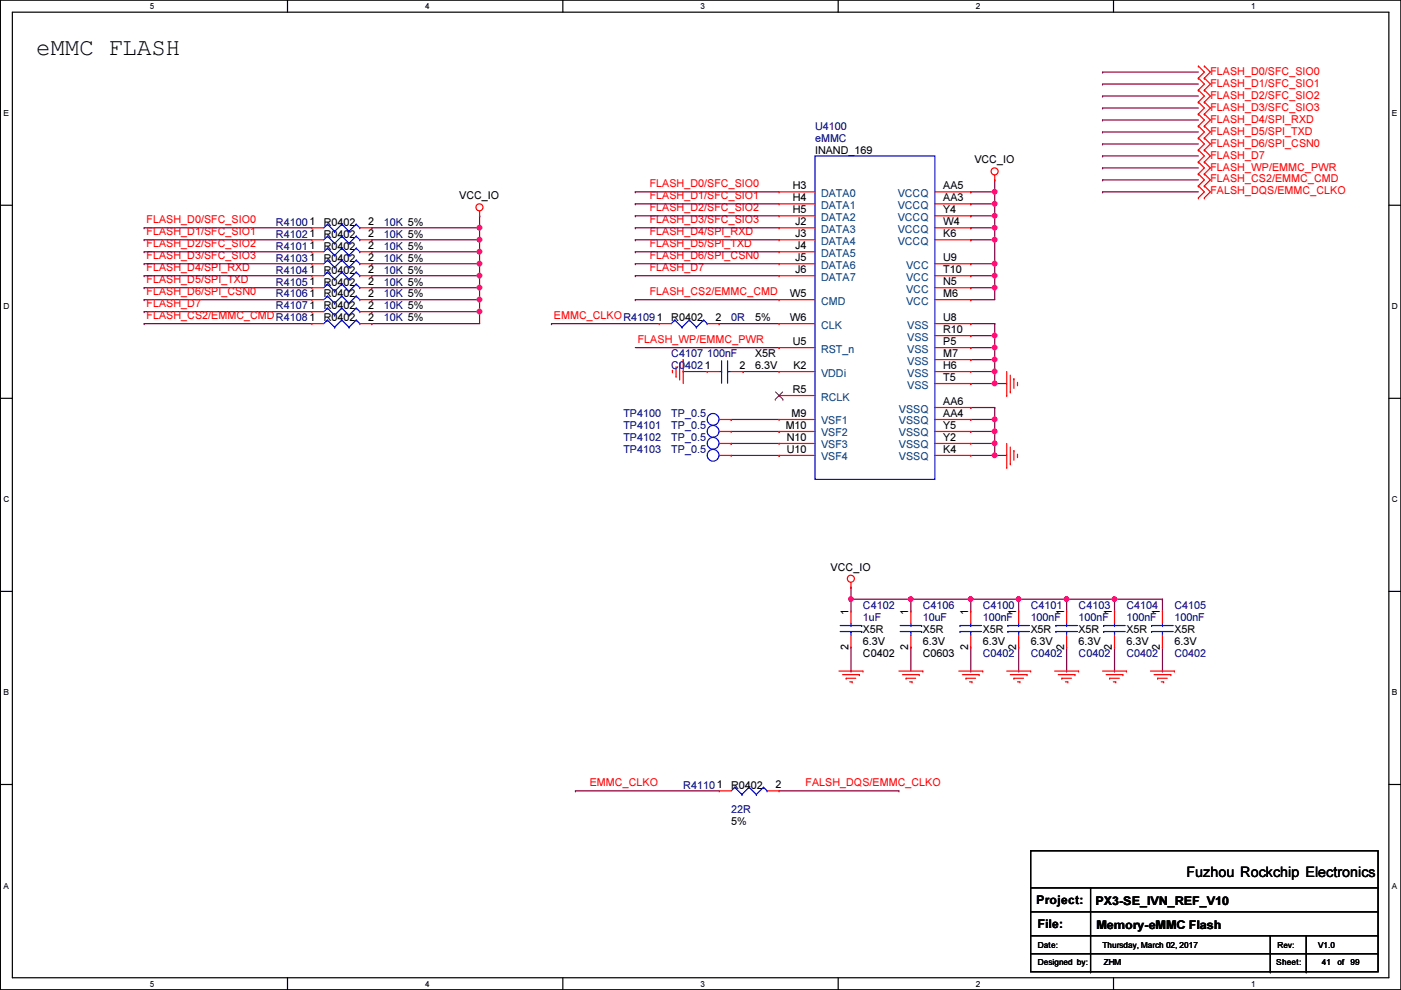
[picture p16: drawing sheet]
<svg xmlns="http://www.w3.org/2000/svg" width="297mm" height="210mm" viewBox="0 0 297 210" stroke-linecap="round" stroke-linejoin="round" font-family="sans-serif">
<defs><g id="words">
<text font-size="5.1" x="7.7" y="11.7">eMMC FLASH</text>
<text font-size="3" x="251.5" y="185.9">Fuzhou Rockchip Electronics</text>
<g font-size="2.5">
<text x="219.8" y="191.6">Project:</text>
<text x="232.2" y="191.9">PX3-SE_IVN_REF_V10</text>
<text x="220" y="196.7">File:</text>
<text x="232.5" y="197">Memory-eMMC Flash</text>
</g>
<g font-size="2.3" fill="#f00">
<text x="256.6" y="15.8">FLASH_D0/SFC_SIO0</text>
<text x="256.6" y="20.9">FLASH_D2/SFC_SIO2</text>
<text x="256.6" y="18.4">FLASH_D1/SFC_SIO1</text>
<text x="256.6" y="23.5">FLASH_D3/SFC_SIO3</text>
<text x="256.6" y="28.5">FLASH_D5/SPI_TXD</text>
<text x="256.6" y="26">FLASH_D4/SPI_RXD</text>
<text x="256.6" y="33.6">FLASH_D7</text>
<text x="256.6" y="31.1">FLASH_D6/SPI_CSN0</text>
<text x="137.7" y="39.8">FLASH_D0/SFC_SIO0</text>
<text x="256.6" y="41.2">FALSH_DQS/EMMC_CLKO</text>
<text x="256.6" y="38.7">FLASH_CS2/EMMC_CMD</text>
<text x="256.6" y="36.2">FLASH_WP/EMMC_PWR</text>
<text x="31.1" y="47.4">FLASH_D0/SFC_SIO0</text>
<text x="137.7" y="47.4">FLASH_D3/SFC_SIO3</text>
<text x="137.7" y="44.8">FLASH_D2/SFC_SIO2</text>
<text x="137.7" y="42.3">FLASH_D1/SFC_SIO1</text>
<text x="31.1" y="49.9">FLASH_D1/SFC_SIO1</text>
<text x="31.1" y="52.5">FLASH_D2/SFC_SIO2</text>
<text x="137.7" y="49.9">FLASH_D4/SPI_RXD</text>
<text x="137.7" y="52.5">FLASH_D5/SPI_TXD</text>
<text x="31.1" y="57.5">FLASH_D4/SPI_RXD</text>
<text x="31.1" y="55">FLASH_D3/SFC_SIO3</text>
<text x="137.7" y="57.5">FLASH_D7</text>
<text x="137.7" y="55">FLASH_D6/SPI_CSN0</text>
<text x="31.1" y="60.1">FLASH_D5/SPI_TXD</text>
<text x="31.1" y="62.6">FLASH_D6/SPI_CSN0</text>
<text x="31.1" y="65.2">FLASH_D7</text>
<text x="137.7" y="62.6">FLASH_CS2/EMMC_CMD</text>
<text x="31.1" y="67.7">FLASH_CS2/EMMC_CMDR41081</text>
<text x="117.4" y="67.7">EMMC_CLKOR41091</text>
<text x="135.2" y="72.8">FLASH_WP/EMMC_PWR</text>
<text x="125" y="166.8">EMMC_CLKO</text>
<text x="170.8" y="166.8">FALSH_DQS/EMMC_CLKO</text>
</g>
<g font-size="2.3" fill="#000080">
<text x="172.8" y="27.5">U4100</text>
<text x="172.8" y="30.1">eMMC</text>
<text x="58.5" y="47.8">R41001</text>
<text x="81.4" y="47.8">10K 5%</text>
<text x="58.5" y="50.4">R41021</text>
<text x="58.5" y="52.9">R41011</text>
<text x="81.4" y="50.4">10K 5%</text>
<text x="81.4" y="52.9">10K 5%</text>
<text x="58.5" y="55.5">R41031</text>
<text x="58.5" y="58">R41041</text>
<text x="81.4" y="55.5">10K 5%</text>
<text x="81.4" y="58">10K 5%</text>
<text x="58.5" y="60.5">R41051</text>
<text x="58.5" y="63.1">R41061</text>
<text x="58.5" y="65.6">R41071</text>
<text x="81.4" y="60.5">10K 5%</text>
<text x="81.4" y="63.1">10K 5%</text>
<text x="81.4" y="65.6">10K 5%</text>
<text x="81.4" y="68.2">10K 5%</text>
<text x="155" y="68.2">0R</text>
<text x="142.3" y="75.8">C4107 100nF</text>
<text x="142.3" y="78.3">C04021</text>
<text x="132.2" y="88.5">TP4100</text>
<text x="142.3" y="88.5">TP_0.5</text>
<text x="132.2" y="91">TP4101</text>
<text x="132.2" y="93.6">TP4102</text>
<text x="142.3" y="91">TP_0.5</text>
<text x="142.3" y="93.6">TP_0.5</text>
<text x="132.2" y="96.1">TP4103</text>
<text x="142.3" y="96.1">TP_0.5</text>
<text x="183" y="129.1">C4102</text>
<text x="183" y="131.7">1uF</text>
<text x="195.7" y="129.1">C4106</text>
<text x="195.7" y="131.7">10uF</text>
<text x="208.4" y="129.1">C4100</text>
<text x="208.4" y="131.7">100nF</text>
<text x="218.5" y="129.1">C4101</text>
<text x="218.5" y="131.7">100nF</text>
<text x="228.7" y="129.1">C4103</text>
<text x="228.7" y="131.7">100nF</text>
<text x="238.8" y="129.1">C4104</text>
<text x="238.8" y="131.7">100nF</text>
<text x="249" y="129.1">C4105</text>
<text x="249" y="131.7">100nF</text>
<text x="208.4" y="139.3">C0402</text>
<text x="218.5" y="139.3">C0402</text>
<text x="228.7" y="139.3">C0402</text>
<text x="238.8" y="139.3">C0402</text>
<text x="249" y="139.3">C0402</text>
<text x="144.9" y="167.2">R41101</text>
<text x="155" y="172.3">22R</text>
</g>
<g font-size="2.3">
<text x="172.8" y="32.6">INAND_169</text>
<text x="206.6" y="34.6">VCC_IO</text>
<text x="168.1" y="40.1">H3</text>
<text x="200" y="40.1">AA5</text>
<text x="68.7" y="47.8">R0402</text>
<text x="78.1" y="47.8">2</text>
<text x="97.4" y="42.2">VCC_IO</text>
<text x="168.1" y="42.7">H4</text>
<text x="168.1" y="45.2">H5</text>
<text x="168.6" y="47.8">J2</text>
<text x="200" y="45.2">Y4</text>
<text x="200" y="42.7">AA3</text>
<text x="200" y="47.8">W4</text>
<text x="68.7" y="50.4">R0402</text>
<text x="68.7" y="52.9">R0402</text>
<text x="78.1" y="50.3">2</text>
<text x="78.1" y="52.8">2</text>
<text x="168.6" y="50.3">J3</text>
<text x="168.6" y="52.8">J4</text>
<text x="200" y="50.3">K6</text>
<text x="68.7" y="55.5">R0402</text>
<text x="68.7" y="58">R0402</text>
<text x="78.1" y="55.4">2</text>
<text x="78.1" y="57.9">2</text>
<text x="168.6" y="55.4">J5</text>
<text x="168.6" y="57.9">J6</text>
<text x="200" y="57.9">T10</text>
<text x="200" y="55.4">U9</text>
<text x="68.7" y="60.5">R0402</text>
<text x="68.7" y="63.1">R0402</text>
<text x="68.7" y="65.6">R0402</text>
<text x="78.1" y="60.5">2</text>
<text x="78.1" y="63">2</text>
<text x="78.1" y="65.5">2</text>
<text x="167.5" y="63">W5</text>
<text x="200" y="63">M6</text>
<text x="200" y="60.5">N5</text>
<text x="68.7" y="68.2">R0402</text>
<text x="78.1" y="68.1">2</text>
<text x="142.3" y="68.2">R0402</text>
<text x="151.7" y="68.1">2</text>
<text x="160.1" y="68.2">5%</text>
<text x="167.5" y="68.1">W6</text>
<text x="200" y="70.6">R10</text>
<text x="200" y="68.1">U8</text>
<text x="160.1" y="75.8">X5R</text>
<text x="168.1" y="73.2">U5</text>
<text x="200" y="75.7">M7</text>
<text x="200" y="73.2">P5</text>
<text x="156.8" y="78.2">2</text>
<text x="160.1" y="78.3">6.3V</text>
<text x="168.1" y="83.3">R5</text>
<text x="168.2" y="78.2">K2</text>
<text x="200" y="78.2">H6</text>
<text x="200" y="80.8">T5</text>
<text x="167.8" y="88.4">M9</text>
<text x="200" y="88.4">AA4</text>
<text x="200" y="85.9">AA6</text>
<text x="166.6" y="90.9">M10</text>
<text x="166.8" y="93.5">N10</text>
<text x="200" y="93.5">Y2</text>
<text x="200" y="90.9">Y5</text>
<text x="166.8" y="96">U10</text>
<text x="200" y="96">K4</text>
<text x="176.1" y="121">VCC_IO</text>
<text x="179.9" y="130.3" transform="rotate(-90 179.9 130.3)">1</text>
<text x="192.6" y="130.3" transform="rotate(-90 192.6 130.3)">1</text>
<text x="205.3" y="130.3" transform="rotate(-90 205.3 130.3)">1</text>
<text x="215.4" y="130.3" transform="rotate(-90 215.4 130.3)">1</text>
<text x="225.6" y="130.3" transform="rotate(-90 225.6 130.3)">1</text>
<text x="235.8" y="130.3" transform="rotate(-90 235.8 130.3)">1</text>
<text x="245.9" y="130.3" transform="rotate(-90 245.9 130.3)">1</text>
<text x="179.9" y="137.7" transform="rotate(-90 179.9 137.7)">2</text>
<text x="183" y="134.2">X5R</text>
<text x="183" y="136.7">6.3V</text>
<text x="192.6" y="137.7" transform="rotate(-90 192.6 137.7)">2</text>
<text x="195.7" y="134.2">X5R</text>
<text x="195.7" y="136.7">6.3V</text>
<text x="205.3" y="137.7" transform="rotate(-90 205.3 137.7)">2</text>
<text x="208.4" y="134.2">X5R</text>
<text x="208.4" y="136.7">6.3V</text>
<text x="215.4" y="137.7" transform="rotate(-90 215.4 137.7)">2</text>
<text x="218.5" y="134.2">X5R</text>
<text x="218.5" y="136.7">6.3V</text>
<text x="225.6" y="137.7" transform="rotate(-90 225.6 137.7)">2</text>
<text x="228.7" y="134.2">X5R</text>
<text x="228.7" y="136.7">6.3V</text>
<text x="235.8" y="137.7" transform="rotate(-90 235.8 137.7)">2</text>
<text x="238.8" y="134.2">X5R</text>
<text x="238.8" y="136.7">6.3V</text>
<text x="245.9" y="137.7" transform="rotate(-90 245.9 137.7)">2</text>
<text x="249" y="134.2">X5R</text>
<text x="249" y="136.7">6.3V</text>
<text x="183" y="139.3">C0402</text>
<text x="195.7" y="139.3">C0603</text>
<text x="155" y="167.2">R0402</text>
<text x="164.4" y="167.1">2</text>
<text x="155" y="174.8">5%</text>
</g>
<g font-size="2.3" fill="#004080">
<text x="174.1" y="41.7">DATA0</text>
<text x="190.3" y="41.7">VCCQ</text>
<text x="174.1" y="44.3">DATA1</text>
<text x="174.1" y="46.8">DATA2</text>
<text x="190.3" y="46.8">VCCQ</text>
<text x="190.3" y="44.3">VCCQ</text>
<text x="174.1" y="49.4">DATA3</text>
<text x="174.1" y="51.9">DATA4</text>
<text x="190.3" y="51.9">VCCQ</text>
<text x="190.3" y="49.4">VCCQ</text>
<text x="174.1" y="54.4">DATA5</text>
<text x="174.1" y="57">DATA6</text>
<text x="174.1" y="59.5">DATA7</text>
<text x="192.1" y="59.5">VCC</text>
<text x="192.1" y="57">VCC</text>
<text x="174.1" y="64.6">CMD</text>
<text x="192.1" y="64.6">VCC</text>
<text x="192.1" y="62.1">VCC</text>
<text x="174.1" y="69.7">CLK</text>
<text x="192.4" y="69.7">VSS</text>
<text x="174.1" y="74.8">RST_n</text>
<text x="192.4" y="77.3">VSS</text>
<text x="192.4" y="72.2">VSS</text>
<text x="192.4" y="74.8">VSS</text>
<text x="174.1" y="79.8">VDDi</text>
<text x="192.4" y="79.8">VSS</text>
<text x="192.4" y="82.4">VSS</text>
<text x="174.1" y="84.9">RCLK</text>
<text x="190.6" y="87.5">VSSQ</text>
<text x="174.1" y="90">VSF1</text>
<text x="174.1" y="92.5">VSF2</text>
<text x="174.1" y="95.1">VSF3</text>
<text x="190.6" y="95.1">VSSQ</text>
<text x="190.6" y="92.5">VSSQ</text>
<text x="190.6" y="90">VSSQ</text>
<text x="174.1" y="97.6">VSF4</text>
<text x="190.6" y="97.6">VSSQ</text>
</g>
<g font-size="1.8">
<text x="31.8" y="1.9">5</text>
<text x="90.1" y="1.9">4</text>
<text x="148.5" y="1.9">3</text>
<text x="206.9" y="1.9">2</text>
<text x="265.3" y="1.9">1</text>
<text x=".7" y="24.6">E</text>
<text x="295.1" y="24.6">E</text>
<text x=".7" y="65.6">D</text>
<text x="295.1" y="65.6">D</text>
<text x=".7" y="106.5">C</text>
<text x="295.1" y="106.5">C</text>
<text x=".7" y="147.4">B</text>
<text x="295.1" y="147.4">B</text>
<text x=".7" y="188.4">A</text>
<text x="295.1" y="188.4">A</text>
<text x="220" y="201">Date:</text>
<text x="233.8" y="201">Thursday, March 02, 2017</text>
<text x="279.5" y="201">V1.0</text>
<text x="31.8" y="209.2">5</text>
<text x="90.1" y="209.2">4</text>
<text x="148.5" y="209.2">3</text>
<text x="206.9" y="209.2">2</text>
<text x="220" y="204.6">Designed by:</text>
<text x="234" y="204.6">ZHM</text>
<text x="265.3" y="209.2">1</text>
<text x="270.6" y="204.6">Sheet:</text>
<text x="280.2" y="204.6">41</text>
<text x="283.5" y="204.6">of 99</text>
</g>
<text font-size="1.7" x="270.8" y="201">Rev:</text>
</g></defs>
<path d="M.1 0h296.9v209.8h-296.9zM2.6 2.6h291.9v204.7h-291.9z" fill="none" stroke="#000" stroke-width=".25"/>
<g fill="#fff">
<path d="M31.8 .3h1v2h-1z"/>
<path d="M31.8 207.6h1v1.9h-1z"/>
</g>
<path d="M61 0v2.6M61 207.3v2.5" fill="none" stroke="#000" stroke-width=".25"/>
<g fill="#fff">
<path d="M90.1 .3h1v2h-1z"/>
<path d="M90.1 207.6h1v1.9h-1z"/>
</g>
<path d="M119.3 0v2.6M119.3 207.3v2.5" fill="none" stroke="#000" stroke-width=".25"/>
<g fill="#fff">
<path d="M148.5 .3h1v2h-1z"/>
<path d="M148.5 207.6h1v1.9h-1z"/>
</g>
<path d="M177.7 0v2.6M177.7 207.3v2.5" fill="none" stroke="#000" stroke-width=".25"/>
<g fill="#fff">
<path d="M206.9 .3h1v2h-1z"/>
<path d="M206.9 207.6h1v1.9h-1z"/>
</g>
<path d="M236.1 0v2.6M236.1 207.3v2.5" fill="none" stroke="#000" stroke-width=".25"/>
<g fill="#fff">
<path d="M265.3 .3h.9v2h-.9z"/>
<path d="M265.3 207.6h.9v1.9h-.9z"/>
<path d="M.7 23h1.2v2h-1.2z"/>
<path d="M295.1 23h1.2v2h-1.2z"/>
<path d="M.7 64h1.3v2h-1.3z"/>
<path d="M295.1 64h1.3v2h-1.3z"/>
</g>
<path d="M.1 43.5h2.5M294.5 43.5h2.5" fill="none" stroke="#000" stroke-width=".25"/>
<g fill="#fff">
<path d="M.7 104.9h1.3v2h-1.3z"/>
<path d="M295.1 104.9h1.3v2h-1.3z"/>
</g>
<path d="M.1 84.5h2.5M294.5 84.5h2.5" fill="none" stroke="#000" stroke-width=".25"/>
<g fill="#fff">
<path d="M.7 145.8h1.2v2h-1.2z"/>
<path d="M295.1 145.8h1.2v2h-1.2z"/>
</g>
<path d="M.1 125.4h2.5M294.5 125.4h2.5" fill="none" stroke="#000" stroke-width=".25"/>
<g fill="#fff">
<path d="M.7 186.8h1.2v2h-1.2z"/>
<path d="M295.1 186.8h1.2v2h-1.2z"/>
</g>
<path d="M.1 166.3h2.5M294.5 166.3h2.5" fill="none" stroke="#000" stroke-width=".25"/>
<path d="M205.8 45.8h.1M210.9 43.2h.1M210.9 43.2v2.6h-5.1" fill="none" stroke="#800040" stroke-width=".25"/>
<circle cx="210.9" cy="45.7" r=".49" fill="#f0f"/>
<circle cx="210.9" cy="45.7" r=".49" fill="none" stroke="#f0f" stroke-width=".25"/>
<path d="M210.9 86.4h.1M210.9 86.4v2.5" fill="none" stroke="#800040" stroke-width=".25"/>
<circle cx="210.9" cy="88.9" r=".49" fill="#f0f"/>
<circle cx="210.9" cy="88.9" r=".49" fill="none" stroke="#f0f" stroke-width=".25"/>
<path d="M210.9 38.1h.1M210.9 38.1v2.6h-5.1M205.8 40.7h.1M205.8 50.8h.1M205.8 48.3h.1M205.8 48.3h5.1M210.9 48.3h.1M210.9 58.5h.1M210.9 48.3v2.5h-5.1M210.9 58.5v2.5" fill="none" stroke="#800040" stroke-width=".25"/>
<circle cx="210.9" cy="48.3" r=".49" fill="#f0f"/>
<circle cx="210.9" cy="48.3" r=".49" fill="none" stroke="#f0f" stroke-width=".25"/>
<path d="M205.8 43.2h.1M210.9 45.8h.1M210.9 40.7h.1M210.9 40.7v2.5h-5.1M210.9 45.8v2.5" fill="none" stroke="#800040" stroke-width=".25"/>
<circle cx="210.9" cy="43.2" r=".49" fill="#f0f"/>
<circle cx="210.9" cy="43.2" r=".49" fill="none" stroke="#f0f" stroke-width=".25"/>
<circle cx="210.9" cy="40.7" r=".49" fill="#f0f"/>
<circle cx="210.9" cy="40.7" r=".49" fill="none" stroke="#f0f" stroke-width=".25"/>
<path d="M205.8 73.7h.1M210.9 71.2h.1M210.9 71.2v2.5h-5.1M205.8 88.9h.1M205.8 91.5h.1M205.8 88.9h5.1M205.8 91.5h5.1" fill="none" stroke="#800040" stroke-width=".25"/>
<circle cx="210.9" cy="73.7" r=".49" fill="#f0f"/>
<circle cx="210.9" cy="73.7" r=".49" fill="none" stroke="#f0f" stroke-width=".25"/>
<path d="M205.8 58.5h.1M205.8 58.5h5.1M157.6 78.8h.1M157.6 78.8h7.6M210.9 68.6h.1M210.9 68.6v2.6M205.8 81.3h.1M205.8 81.3h5.1" fill="none" stroke="#800040" stroke-width=".25"/>
<circle cx="210.9" cy="58.4" r=".49" fill="#f0f"/>
<circle cx="210.9" cy="58.4" r=".49" fill="none" stroke="#f0f" stroke-width=".25"/>
<path d="M205.8 61h.1M205.8 61h5.1M210.9 61h.1M210.9 61v2.5" fill="none" stroke="#800040" stroke-width=".25"/>
<circle cx="210.9" cy="61" r=".49" fill="#f0f"/>
<circle cx="210.9" cy="61" r=".49" fill="none" stroke="#f0f" stroke-width=".25"/>
<g fill="none" stroke="#800040" stroke-width=".25">
<path d="M205.8 55.9h.1M205.8 55.9h5.1M144.9 78.8h.1M144.9 78.8h5M205.8 76.2h.1M205.8 63.5h.1M205.8 68.6h.1M205.8 71.2h.1M205.8 76.2h5.1M205.8 63.5h5.1M205.8 68.6h5.1M205.8 71.2h5.1"/>
<path d="M205.8 86.4h.1M205.8 86.4h5.1M210.9 81.3h.1M210.9 81.3h2.5"/>
</g>
<circle cx="210.9" cy="71.1" r=".49" fill="#f0f"/>
<circle cx="210.9" cy="71.1" r=".49" fill="none" stroke="#f0f" stroke-width=".25"/>
<path d="M210.9 76.2h.1M210.9 73.7v2.5" fill="none" stroke="#800040" stroke-width=".25"/>
<circle cx="210.9" cy="76.2" r=".49" fill="#f0f"/>
<circle cx="210.9" cy="76.2" r=".49" fill="none" stroke="#f0f" stroke-width=".25"/>
<g fill="none" stroke="#800040" stroke-width=".25">
<path d="M134.7 40.7h.1M134.7 50.8h.1M134.7 48.3h.1M134.7 45.8h.1M134.7 58.5h.1M134.7 55.9h.1M134.7 43.2h.1M134.7 53.4h.1M134.7 40.7h30.5M134.7 50.8h30.5M134.7 48.3h30.5M134.7 45.8h30.5"/>
<path d="M134.7 58.5h30.5M134.7 55.9h30.5M134.7 43.2h30.5M134.7 53.4h30.5M210.9 55.9h.1M210.9 55.9v2.6M134.7 63.5h.1M134.7 63.5h30.5M152.5 68.6h.1M152.5 68.6h12.7M210.9 91.5h.1M210.9 96.6h.1"/>
<path d="M210.9 88.9v2.6M210.9 96.6h2.5M205.8 127h.1M205.8 127v2.6M205.8 137.2v5.1M246.5 137.2v5.1M205.8 142.3h.1M246.5 142.3h.1"/>
</g>
<circle cx="205.8" cy="127" r=".49" fill="#f0f"/>
<circle cx="205.8" cy="127" r=".49" fill="none" stroke="#f0f" stroke-width=".25"/>
<path d="M180.4 124.5h.1M180.4 124.5v2.5h12.7M193.1 127h.1" fill="none" stroke="#800040" stroke-width=".25"/>
<circle cx="180.4" cy="127" r=".49" fill="#f0f"/>
<circle cx="180.4" cy="127" r=".49" fill="none" stroke="#f0f" stroke-width=".25"/>
<circle cx="193.1" cy="127" r=".49" fill="#f0f"/>
<circle cx="193.1" cy="127" r=".49" fill="none" stroke="#f0f" stroke-width=".25"/>
<path d="M216 127h.1M216 127v2.6M226.1 127h.1M226.1 137.2v5.1M226.1 127h20.4M236.3 127h.1M236.3 127v2.6M246.5 127h.1M246.5 127v2.6M226.1 142.3h.1" fill="none" stroke="#800040" stroke-width=".25"/>
<circle cx="236.3" cy="127" r=".49" fill="#f0f"/>
<circle cx="236.3" cy="127" r=".49" fill="none" stroke="#f0f" stroke-width=".25"/>
<g fill="none" stroke="#800040" stroke-width=".25">
<path d="M233.8 17.8h.1M233.8 15.3h.1M233.8 17.8h20.3M233.8 15.3h20.3M233.8 25.4h.1M233.8 28h.1M233.8 30.5h.1M233.8 22.9h.1M233.8 20.4h.1M233.8 33.1h.1M233.8 25.4h20.3M233.8 28h20.3"/>
<path d="M233.8 30.5h20.3M233.8 22.9h20.3M233.8 20.4h20.3M233.8 33.1h20.3M30.6 48.3h.1M30.6 58.5h.1M30.6 55.9h.1M30.6 50.8h.1M30.6 53.4h.1M30.6 53.4h35.5M30.6 50.8h35.5M30.6 48.3h35.5"/>
<path d="M30.6 58.5h35.5M30.6 55.9h35.5M78.8 53.4h.1M78.8 50.8h.1M78.8 48.3h.1M78.8 58.5h.1M78.8 55.9h.1M78.8 53.4h22.9M78.8 50.8h22.9M78.8 55.9h22.9M101.7 45.8h.1M101.7 55.9h.1"/>
<path d="M101.7 45.8v2.5h-22.9M101.7 55.9v2.6h-22.9M233.8 40.7h.1M233.8 40.7h20.3M30.6 61h.1M30.6 61h35.5M78.8 61h.1M78.8 61h22.9M216 137.2v5.1M226.1 127h.1M226.1 127v2.6M236.3 137.2v5.1"/>
<path d="M216 142.3h.1M236.3 142.3h.1"/>
</g>
<circle cx="101.7" cy="58.4" r=".49" fill="#f0f"/>
<circle cx="101.7" cy="58.4" r=".49" fill="none" stroke="#f0f" stroke-width=".25"/>
<path d="M101.7 50.8h.1M101.7 50.8v2.6" fill="none" stroke="#800040" stroke-width=".25"/>
<circle cx="101.7" cy="50.8" r=".49" fill="#f0f"/>
<circle cx="101.7" cy="50.8" r=".49" fill="none" stroke="#f0f" stroke-width=".25"/>
<path d="M101.7 53.4h.1M101.7 53.4v2.5" fill="none" stroke="#800040" stroke-width=".25"/>
<circle cx="101.7" cy="55.9" r=".49" fill="#f0f"/>
<circle cx="101.7" cy="55.9" r=".49" fill="none" stroke="#f0f" stroke-width=".25"/>
<circle cx="101.7" cy="53.4" r=".49" fill="#f0f"/>
<circle cx="101.7" cy="53.4" r=".49" fill="none" stroke="#f0f" stroke-width=".25"/>
<path d="M101.7 48.3h.1M101.7 48.3v2.5" fill="none" stroke="#800040" stroke-width=".25"/>
<circle cx="101.7" cy="48.3" r=".49" fill="#f0f"/>
<circle cx="101.7" cy="48.3" r=".49" fill="none" stroke="#f0f" stroke-width=".25"/>
<path d="M101.7 58.5h.1M101.7 58.5v5h-22.9M78.8 66.1h.1M78.8 63.5h.1M78.8 68.6h.1M78.8 66.1h22.9M101.7 66.1h.1M101.7 61h.1M101.7 66.1v2.5h-22.9" fill="none" stroke="#800040" stroke-width=".25"/>
<circle cx="101.7" cy="61" r=".49" fill="#f0f"/>
<circle cx="101.7" cy="61" r=".49" fill="none" stroke="#f0f" stroke-width=".25"/>
<path d="M101.7 63.5h.1M101.7 63.5v2.6" fill="none" stroke="#800040" stroke-width=".25"/>
<circle cx="101.7" cy="66.1" r=".49" fill="#f0f"/>
<circle cx="101.7" cy="66.1" r=".49" fill="none" stroke="#f0f" stroke-width=".25"/>
<circle cx="101.7" cy="63.5" r=".49" fill="#f0f"/>
<circle cx="101.7" cy="63.5" r=".49" fill="none" stroke="#f0f" stroke-width=".25"/>
<path d="M210.9 55.9h.1M210.9 50.8v5.1M30.6 63.5h.1M30.6 66.1h.1M30.6 68.6h.1M30.6 63.5h35.5M30.6 66.1h35.5M30.6 68.6h35.5" fill="none" stroke="#800040" stroke-width=".25"/>
<circle cx="210.9" cy="50.8" r=".49" fill="#f0f"/>
<circle cx="210.9" cy="50.8" r=".49" fill="none" stroke="#f0f" stroke-width=".25"/>
<circle cx="210.9" cy="55.9" r=".49" fill="#f0f"/>
<circle cx="210.9" cy="55.9" r=".49" fill="none" stroke="#f0f" stroke-width=".25"/>
<path d="M216 127h.1M216 127h10.1" fill="none" stroke="#800040" stroke-width=".25"/>
<circle cx="226.1" cy="127" r=".49" fill="#f0f"/>
<circle cx="226.1" cy="127" r=".49" fill="none" stroke="#f0f" stroke-width=".25"/>
<circle cx="216" cy="127" r=".49" fill="#f0f"/>
<circle cx="216" cy="127" r=".49" fill="none" stroke="#f0f" stroke-width=".25"/>
<g fill="none" stroke="#800040" stroke-width=".25">
<path d="M233.8 38.1h.1M233.8 35.6h.1M233.8 38.1h20.3M233.8 35.6h20.3M134.7 73.7h30.5M165.2 73.7h.1M205.8 78.8h5.1M210.9 78.8h.1M210.9 78.8v2.5M210.9 81.3h.1M180.4 127h.1M180.4 127v2.6"/>
<path d="M180.4 137.2v5.1M193.1 127h.1M193.1 137.2h.1M193.1 127v2.6M193.1 137.2v5.1M193.1 127h22.9M205.8 127h.1M216 127h.1M180.4 142.3h.1M122 167.7h.1M122 167.7h30.5M165.2 167.7h25.4"/>
<path d="M190.6 167.7h.1"/>
</g>
<circle cx="210.9" cy="78.8" r=".49" fill="#f0f"/>
<circle cx="210.9" cy="78.8" r=".49" fill="none" stroke="#f0f" stroke-width=".25"/>
<circle cx="210.9" cy="81.3" r=".49" fill="#f0f"/>
<circle cx="210.9" cy="81.3" r=".49" fill="none" stroke="#f0f" stroke-width=".25"/>
<path d="M205.8 94h5.1M210.9 94h.1" fill="none" stroke="#800040" stroke-width=".25"/>
<circle cx="210.9" cy="94" r=".49" fill="#f0f"/>
<circle cx="210.9" cy="94" r=".49" fill="none" stroke="#f0f" stroke-width=".25"/>
<path d="M210.9 96.6h.1M210.9 94v2.6" fill="none" stroke="#800040" stroke-width=".25"/>
<circle cx="210.9" cy="96.5" r=".49" fill="#f0f"/>
<circle cx="210.9" cy="96.5" r=".49" fill="none" stroke="#f0f" stroke-width=".25"/>
<path d="M210.9 78.8h.1M210.9 76.2v2.6M205.8 96.6h5.1M210.9 96.6h.1M210.9 94h.1M210.9 91.5v2.5" fill="none" stroke="#800040" stroke-width=".25"/>
<circle cx="210.9" cy="91.5" r=".49" fill="#f0f"/>
<circle cx="210.9" cy="91.5" r=".49" fill="none" stroke="#f0f" stroke-width=".25"/>
<path d="M116.9 68.6h.1M116.9 68.6h22.9M155 88.9h.1M155 94h.1M155 88.9h10.2M155 91.5h10.2M155 94h10.2M155 96.6h10.2M165.2 91.5h.1M165.2 96.6h.1" fill="none" stroke="#800040" stroke-width=".25"/>
<g fill="none" stroke="#f00" stroke-width=".25">
<path d="M254.1 19.1h.1M254.1 16.6h.1M254.1 14h.1M254.1 19.1l1.3 1.3-1.3 1.2M254.1 16.6l1.3 1.2-1.3 1.3M254.1 14l1.3 1.3-1.3 1.3M255.4 19.1h.1M255.4 16.6h.1M255.4 14h.1M255.4 19.1l1.2 1.3-1.2 1.2M255.4 16.6l1.2 1.2-1.2 1.3M255.4 14l1.2 1.3-1.2 1.3"/>
<path d="M210.9 38.1h.1M210.9 37.1v1M254.1 21.6h.1M254.1 24.2h.1M254.1 39.4h.1M254.1 36.9h.1M254.1 34.3h.1M254.1 31.8h.1M254.1 29.3h.1M254.1 26.7h.1M254.1 21.6l1.3 1.3-1.3 1.3M254.1 39.4l1.3 1.3-1.3 1.3"/>
<path d="M254.1 36.9l1.3 1.2-1.3 1.3M254.1 34.3l1.3 1.3-1.3 1.3M254.1 31.8l1.3 1.3-1.3 1.2M254.1 26.7l1.3 1.3-1.3 1.3M254.1 24.2l1.3 1.2-1.3 1.3M254.1 29.3l1.3 1.2-1.3 1.3M255.4 21.6h.1M255.4 24.2h.1M255.4 39.4h.1M255.4 36.9h.1M255.4 34.3h.1M255.4 31.8h.1"/>
<path d="M255.4 29.3h.1M255.4 26.7h.1M255.4 21.6l1.2 1.3-1.2 1.3M255.4 39.4l1.2 1.3-1.2 1.3M255.4 36.9l1.2 1.2-1.2 1.3M255.4 34.3l1.2 1.3-1.2 1.3M255.4 31.8l1.2 1.3-1.2 1.2M255.4 26.7l1.2 1.3-1.2 1.3M255.4 24.2l1.2 1.2-1.2 1.3M255.4 29.3l1.2 1.2-1.2 1.3M66.1 55.9h.1M66.1 58.5h.1"/>
<path d="M66.1 50.8h.1M66.1 48.3h.1M66.1 53.4h.1M66.1 55.9h2.6M66.1 58.5h2.6M66.1 50.8h2.6M66.1 48.3h2.6M66.1 53.4h2.6M76.3 55.9h2.5M76.3 58.5h2.5M76.3 50.8h2.5M76.3 48.3h2.5"/>
<path d="M76.3 53.4h2.5M78.8 55.9h.1M78.8 58.5h.1M78.8 50.8h.1M78.8 48.3h.1M78.8 53.4h.1M101.7 45.8h.1M101.7 44.7v1.1M165.2 48.3h.1M165.2 40.7h.1M165.2 43.2h.1M165.2 45.8h.1"/>
<path d="M165.2 50.8h.1M165.2 53.4h.1M165.2 55.9h.1M165.2 58.5h.1M165.2 55.9h7.6M165.2 58.5h7.6M165.2 50.8h7.6M165.2 48.3h7.6M165.2 40.7h7.6M165.2 43.2h7.6M165.2 45.8h7.6M165.2 53.4h7.6"/>
<path d="M198.2 55.9h7.6M198.2 58.5h7.6M198.2 50.8h7.6M198.2 48.3h7.6M198.2 40.7h7.6M198.2 43.2h7.6M198.2 45.8h7.6M205.8 58.5h.1M205.8 55.9h.1M205.8 45.8h.1M205.8 43.2h.1M205.8 40.7h.1"/>
<path d="M205.8 50.8h.1M205.8 48.3h.1M254.1 42h.1M255.4 42h.1M66.1 61h.1M66.1 63.5h.1M66.1 66.1h.1M66.1 68.6h.1M66.1 68.6h2.6M66.1 61h2.6M66.1 63.5h2.6M66.1 66.1h2.6"/>
<path d="M76.3 68.6h2.5M76.3 61h2.5M76.3 63.5h2.5M76.3 66.1h2.5M78.8 61h.1M78.8 63.5h.1M78.8 66.1h.1M78.8 68.6h.1M139.8 68.6h.1M139.8 68.6h2.5M142.6 78.5h.1M142.6 78.5v.5"/>
<path d="M143.3 79.8h.1M143.3 77.8v2M144.1 77h.1M144.1 77v3.6M144.9 76.2h.1M144.9 76.2v5.1M149.9 78.8h.1M149.9 78.8h2.6M149.9 68.6h2.6M152.5 68.6h.1M155 78.8h2.6M157.6 78.8h.1"/>
<path d="M165.2 73.7h.1M165.2 78.8h.1M165.2 63.5h.1M165.2 68.6h.1M165.2 78.8h7.6M165.2 68.6h7.6M165.2 63.5h7.6M165.2 73.7h7.6M198.2 78.8h7.6M198.2 68.6h7.6M198.2 61h7.6M198.2 63.5h7.6"/>
<path d="M198.2 76.2h7.6M198.2 71.2h7.6M198.2 73.7h7.6M205.8 63.5h.1M205.8 76.2h.1M205.8 61h.1M205.8 71.2h.1M205.8 68.6h.1M205.8 73.7h.1M205.8 78.8h.1M213.4 78.8v5.1M214.2 79.5v3.6"/>
<path d="M152.5 88.9h2.5M152.5 91.5h2.5M152.5 94h2.5M152.5 96.6h2.5M155 88.9h.1M155 91.5h.1M155 94h.1M155 96.6h.1M165.2 83.9h.1M165.2 88.9h.1M165.2 91.5h.1M165.2 94h.1"/>
<path d="M165.2 96.6h.1M165.2 88.9h7.6M165.2 91.5h7.6M165.2 94h7.6M165.2 96.6h7.6M165.2 83.9h7.6M198.2 88.9h7.6M198.2 91.5h7.6M198.2 94h7.6M198.2 96.6h7.6M198.2 86.4h7.6M198.2 81.3h7.6"/>
<path d="M205.8 94h.1M205.8 91.5h.1M205.8 88.9h.1M205.8 86.4h.1M205.8 96.6h.1M205.8 81.3h.1M213.4 83.9h.1M213.4 99.1h.1M213.4 94v5.1M214.2 83.1h.1M214.2 98.3h.1M214.2 94.8v3.5"/>
<path d="M215 80.3h.1M215 95.5h.1M215 80.3v2M215 95.5v2.1M215.7 81.6h.1M215.7 96.8h.1M215.7 81.1v.5M215.7 96.3v.5M180.4 124.5h.1M180.4 129.6h.1M180.4 137.2h.1M180.4 123.5v1"/>
<path d="M180.4 129.6v2.5M180.4 134.7v2.5M193.1 129.6h.1M193.1 137.2h.1M193.1 129.6v2.5M193.1 134.7v2.5M205.8 129.6h.1M205.8 137.2h.1M205.8 129.6v2.5M205.8 134.7v2.5M216 129.6h.1M216 137.2h.1"/>
<path d="M216 129.6v2.5M216 134.7v2.5M226.1 129.6h.1M226.1 137.2h.1M226.1 129.6v2.5M226.1 134.7v2.5M236.3 129.6h.1M236.3 137.2h.1M236.3 129.6v2.5M236.3 134.7v2.5M246.5 129.6h.1M246.5 137.2h.1"/>
<path d="M246.5 129.6v2.5M246.5 134.7v2.5M177.9 142.3h5.1M178.6 143h3.6M179.4 143.8h.1M179.4 143.8h2M180.2 144.6h.5M180.7 144.6h.1M182.2 143h.1M183 142.3h.1M190.6 142.3h5.1M191.3 143h3.6"/>
<path d="M192.1 143.8h.1M192.1 143.8h2M192.9 144.6h.5M193.4 144.6h.1M194.9 143h.1M195.7 142.3h.1M203.3 142.3h5.1M204 143h3.6M204.8 143.8h.1M204.8 143.8h2M205.6 144.6h.5M206.1 144.6h.1"/>
<path d="M207.6 143h.1M208.4 142.3h.1M213.4 142.3h5.1M214.2 143h3.6M215 143.8h.1M215 143.8h2M215.7 144.6h.5M216.2 144.6h.1M217.8 143h.1M218.5 142.3h.1M223.6 142.3h5.1M224.4 143h3.5"/>
<path d="M225.1 143.8h.1M225.1 143.8h2.1M225.9 144.6h.5M226.4 144.6h.1M227.9 143h.1M228.7 142.3h.1M233.8 142.3h5M234.5 143h3.6M235.3 143.8h.1M235.3 143.8h2M236 144.6h.6M236.6 144.6h.1"/>
<path d="M238.1 143h.1M238.8 142.3h.1M243.9 142.3h5.1M244.7 143h3.5M245.4 143.8h.1M245.4 143.8h2.1M246.2 144.6h.5M246.7 144.6h.1M248.2 143h.1M249 142.3h.1M152.5 167.7h.1M152.5 167.7h2.5"/>
<path d="M162.6 167.7h2.6M165.2 167.7h.1"/>
<circle cx="210.9" cy="36.3" r=".75"/>
<circle cx="101.7" cy="44" r=".75"/>
<circle cx="180.4" cy="122.7" r=".75"/>
</g>
<g fill="none" stroke="#000" stroke-width=".25">
<path d="M218.5 180.4h73.7v25.6h-73.7zM218.5 188.3h73.7M218.5 193.3h73.7M218.5 198.4h73.7M231.2 188.3v17.7M269.3 198.4v7.6M276.9 198.4v7.6M292.2 188.3h.1M292.2 193.3h.1M292.2 198.4h.1M218.5 202.2h73.7M231.2 206h.1"/>
<path d="M269.3 206h.1M276.9 206h.1M292.2 202.2h.1"/>
</g>
<g fill="none" stroke="#00f" stroke-width=".25">
<path d="M172.8 33.1h25.4v68.5h-25.4zM69.4 55.2h.1M69.4 57.7h.1M69.4 50.1h.1M69.4 47.5h.1M69.4 52.6h.1M69.4 55.2l-.7 .7M69.4 55.2l1.5 1.5M69.4 57.7l-.7 .8M69.4 57.7l1.5 1.5M69.4 50.1l-.7 .7M69.4 50.1l1.5 1.5"/>
<path d="M69.4 47.5l-.7 .8M69.4 47.5l1.5 1.6M69.4 52.6l-.7 .8M69.4 52.6l1.5 1.5M70.9 56.7h.1M70.9 59.2h.1M70.9 51.6h.1M70.9 49.1h.1M70.9 54.1h.1M72.5 55.2h.1M72.5 57.7h.1M72.5 50.1h.1"/>
<path d="M72.5 47.5h.1M72.5 52.6h.1M72.5 55.2l-1.6 1.5M72.5 55.2l1.5 1.5M72.5 57.7l-1.6 1.5M72.5 57.7l1.5 1.5M72.5 50.1l-1.6 1.5M72.5 50.1l1.5 1.5M72.5 47.5l-1.6 1.6M72.5 47.5l1.5 1.6M72.5 52.6l-1.6 1.5M72.5 52.6l1.5 1.5"/>
<path d="M74 56.7h.1M74 59.2h.1M74 51.6h.1M74 49.1h.1M74 54.1h.1M75.5 55.2h.1M75.5 57.7h.1M75.5 50.1h.1M75.5 47.5h.1M75.5 52.6h.1M75.5 55.2l-1.5 1.5M75.5 55.2l.8 .7"/>
<path d="M75.5 57.7l-1.5 1.5M75.5 57.7l.8 .8M75.5 50.1l-1.5 1.5M75.5 50.1l.8 .7M75.5 47.5l-1.5 1.6M75.5 47.5l.8 .8M75.5 52.6l-1.5 1.5M75.5 52.6l.8 .8M76.3 55.9h.1M76.3 58.5h.1M76.3 50.8h.1M76.3 48.3h.1"/>
<path d="M76.3 53.4h.1M69.4 60.2h.1M69.4 62.8h.1M69.4 65.3h.1M69.4 67.9h.1M69.4 60.2l-.7 .8M69.4 60.2l1.5 1.6M69.4 62.8l-.7 .7M69.4 62.8l1.5 1.5M69.4 65.3l-.7 .8M69.4 65.3l1.5 1.5M69.4 67.9l-.7 .7"/>
<path d="M69.4 67.9l1.5 1.5M70.9 61.8h.1M70.9 64.3h.1M70.9 66.8h.1M70.9 69.4h.1M72.5 60.2h.1M72.5 62.8h.1M72.5 65.3h.1M72.5 67.9h.1M72.5 60.2l-1.6 1.6M72.5 60.2l1.5 1.6M72.5 62.8l-1.6 1.5"/>
<path d="M72.5 62.8l1.5 1.5M72.5 65.3l-1.6 1.5M72.5 65.3l1.5 1.5M72.5 67.9l-1.6 1.5M72.5 67.9l1.5 1.5M74 61.8h.1M74 64.3h.1M74 66.8h.1M74 69.4h.1M75.5 60.2h.1M75.5 62.8h.1M75.5 65.3h.1"/>
<path d="M75.5 67.9h.1M75.5 60.2l-1.5 1.6M75.5 60.2l.8 .8M75.5 62.8l-1.5 1.5M75.5 62.8l.8 .7M75.5 65.3l-1.5 1.5M75.5 65.3l.8 .8M75.5 67.9l-1.5 1.5M75.5 67.9l.8 .7M76.3 61h.1M76.3 63.5h.1M76.3 66.1h.1"/>
<path d="M76.3 68.6h.1M143.1 67.9h.1M143.1 67.9l-.8 .7M143.1 67.9l1.5 1.5M144.6 69.4h.1M146.1 67.9h.1M146.1 67.9l-1.5 1.5M146.1 67.9l1.6 1.5M147.7 69.4h.1M149.2 67.9h.1M149.2 67.9l-1.5 1.5M149.2 67.9l.7 .7"/>
<path d="M149.9 68.6h.1M152.5 78.8h.5M153 78.8h.1M153 76.5v4.6M154.3 78.8h.1M154.3 78.8h.7M154.3 76.5v4.6M153 81.1h.1M154.3 81.1h.1M178.1 133.9h4.6M178.1 132.6h4.6M180.4 132.6h.1"/>
<path d="M180.4 133.9h.1M180.4 132.1v.5M180.4 133.9v.8M182.7 133.9h.1M182.7 132.6h.1M190.8 133.9h4.6M190.8 132.6h4.6M193.1 132.6h.1M193.1 133.9h.1M193.1 132.1v.5M193.1 133.9v.8M195.4 133.9h.1"/>
<path d="M195.4 132.6h.1M203.5 133.9h.1M203.5 132.6h.1M203.5 133.9h4.6M203.5 132.6h4.6M205.8 132.6h.1M205.8 133.9h.1M205.8 132.1v.5M205.8 133.9v.8M213.7 133.9h.1M213.7 132.6h.1M213.7 133.9h4.6"/>
<path d="M213.7 132.6h4.6M216 132.6h.1M216 133.9h.1M216 132.1v.5M216 133.9v.8M223.9 133.9h.1M223.9 132.6h.1M223.9 133.9h4.5M223.9 132.6h4.5M226.1 132.6h.1M226.1 133.9h.1M226.1 132.1v.5"/>
<path d="M226.1 133.9v.8M234 133.9h.1M234 132.6h.1M234 133.9h4.6M234 132.6h4.6M236.3 132.6h.1M236.3 133.9h.1M236.3 132.1v.5M236.3 133.9v.8M244.2 133.9h.1M244.2 132.6h.1M244.2 133.9h4.5"/>
<path d="M244.2 132.6h4.5M246.5 132.6h.1M246.5 133.9h.1M246.5 132.1v.5M246.5 133.9v.8M155.8 166.9h.1M155.8 166.9l-.8 .8M155.8 166.9l1.5 1.5M157.3 168.4h.1M158.8 166.9h.1M158.8 166.9l-1.5 1.5M158.8 166.9l1.6 1.5"/>
<path d="M160.4 168.4h.1M161.9 166.9h.1M161.9 166.9l-1.5 1.5M161.9 166.9l.7 .8M162.6 167.7h.1"/>
<circle cx="151.2" cy="96.5" r="1.25"/>
<circle cx="151.2" cy="91.5" r="1.25"/>
<circle cx="151.2" cy="94" r="1.25"/>
<circle cx="151.2" cy="88.9" r="1.25"/>
</g>
<path d="M164.4 84.7h.1M164.4 83.1l1.6 1.6M165.9 83.1l-1.5 1.6M166 84.7h.1" fill="none" stroke="#804000" stroke-width=".21"/>
<circle cx="210.9" cy="45.7" r=".49" fill="#f0f"/>
<circle cx="210.9" cy="45.7" r=".49" fill="none" stroke="#f0f" stroke-width=".25"/>
<circle cx="210.9" cy="88.9" r=".49" fill="#f0f"/>
<circle cx="210.9" cy="88.9" r=".49" fill="none" stroke="#f0f" stroke-width=".25"/>
<circle cx="210.9" cy="48.3" r=".49" fill="#f0f"/>
<circle cx="210.9" cy="48.3" r=".49" fill="none" stroke="#f0f" stroke-width=".25"/>
<circle cx="210.9" cy="43.2" r=".49" fill="#f0f"/>
<circle cx="210.9" cy="43.2" r=".49" fill="none" stroke="#f0f" stroke-width=".25"/>
<circle cx="210.9" cy="40.7" r=".49" fill="#f0f"/>
<circle cx="210.9" cy="40.7" r=".49" fill="none" stroke="#f0f" stroke-width=".25"/>
<circle cx="210.9" cy="73.7" r=".49" fill="#f0f"/>
<circle cx="210.9" cy="73.7" r=".49" fill="none" stroke="#f0f" stroke-width=".25"/>
<circle cx="210.9" cy="58.4" r=".49" fill="#f0f"/>
<circle cx="210.9" cy="58.4" r=".49" fill="none" stroke="#f0f" stroke-width=".25"/>
<circle cx="210.9" cy="61" r=".49" fill="#f0f"/>
<circle cx="210.9" cy="61" r=".49" fill="none" stroke="#f0f" stroke-width=".25"/>
<circle cx="210.9" cy="71.1" r=".49" fill="#f0f"/>
<circle cx="210.9" cy="71.1" r=".49" fill="none" stroke="#f0f" stroke-width=".25"/>
<circle cx="210.9" cy="76.2" r=".49" fill="#f0f"/>
<circle cx="210.9" cy="76.2" r=".49" fill="none" stroke="#f0f" stroke-width=".25"/>
<circle cx="205.8" cy="127" r=".49" fill="#f0f"/>
<circle cx="205.8" cy="127" r=".49" fill="none" stroke="#f0f" stroke-width=".25"/>
<circle cx="180.4" cy="127" r=".49" fill="#f0f"/>
<circle cx="180.4" cy="127" r=".49" fill="none" stroke="#f0f" stroke-width=".25"/>
<circle cx="193.1" cy="127" r=".49" fill="#f0f"/>
<circle cx="193.1" cy="127" r=".49" fill="none" stroke="#f0f" stroke-width=".25"/>
<circle cx="236.3" cy="127" r=".49" fill="#f0f"/>
<circle cx="236.3" cy="127" r=".49" fill="none" stroke="#f0f" stroke-width=".25"/>
<circle cx="101.7" cy="58.4" r=".49" fill="#f0f"/>
<circle cx="101.7" cy="58.4" r=".49" fill="none" stroke="#f0f" stroke-width=".25"/>
<circle cx="101.7" cy="50.8" r=".49" fill="#f0f"/>
<circle cx="101.7" cy="50.8" r=".49" fill="none" stroke="#f0f" stroke-width=".25"/>
<circle cx="101.7" cy="55.9" r=".49" fill="#f0f"/>
<circle cx="101.7" cy="55.9" r=".49" fill="none" stroke="#f0f" stroke-width=".25"/>
<circle cx="101.7" cy="53.4" r=".49" fill="#f0f"/>
<circle cx="101.7" cy="53.4" r=".49" fill="none" stroke="#f0f" stroke-width=".25"/>
<circle cx="101.7" cy="48.3" r=".49" fill="#f0f"/>
<circle cx="101.7" cy="48.3" r=".49" fill="none" stroke="#f0f" stroke-width=".25"/>
<circle cx="101.7" cy="61" r=".49" fill="#f0f"/>
<circle cx="101.7" cy="61" r=".49" fill="none" stroke="#f0f" stroke-width=".25"/>
<circle cx="101.7" cy="66.1" r=".49" fill="#f0f"/>
<circle cx="101.7" cy="66.1" r=".49" fill="none" stroke="#f0f" stroke-width=".25"/>
<circle cx="101.7" cy="63.5" r=".49" fill="#f0f"/>
<circle cx="101.7" cy="63.5" r=".49" fill="none" stroke="#f0f" stroke-width=".25"/>
<circle cx="210.9" cy="50.8" r=".49" fill="#f0f"/>
<circle cx="210.9" cy="50.8" r=".49" fill="none" stroke="#f0f" stroke-width=".25"/>
<circle cx="210.9" cy="55.9" r=".49" fill="#f0f"/>
<circle cx="210.9" cy="55.9" r=".49" fill="none" stroke="#f0f" stroke-width=".25"/>
<circle cx="226.1" cy="127" r=".49" fill="#f0f"/>
<circle cx="226.1" cy="127" r=".49" fill="none" stroke="#f0f" stroke-width=".25"/>
<circle cx="216" cy="127" r=".49" fill="#f0f"/>
<circle cx="216" cy="127" r=".49" fill="none" stroke="#f0f" stroke-width=".25"/>
<circle cx="210.9" cy="78.8" r=".49" fill="#f0f"/>
<circle cx="210.9" cy="78.8" r=".49" fill="none" stroke="#f0f" stroke-width=".25"/>
<circle cx="210.9" cy="81.3" r=".49" fill="#f0f"/>
<circle cx="210.9" cy="81.3" r=".49" fill="none" stroke="#f0f" stroke-width=".25"/>
<circle cx="210.9" cy="94" r=".49" fill="#f0f"/>
<circle cx="210.9" cy="94" r=".49" fill="none" stroke="#f0f" stroke-width=".25"/>
<circle cx="210.9" cy="96.5" r=".49" fill="#f0f"/>
<circle cx="210.9" cy="96.5" r=".49" fill="none" stroke="#f0f" stroke-width=".25"/>
<circle cx="210.9" cy="91.5" r=".49" fill="#f0f"/>
<circle cx="210.9" cy="91.5" r=".49" fill="none" stroke="#f0f" stroke-width=".25"/>
<use href="#words"/>
</svg>
